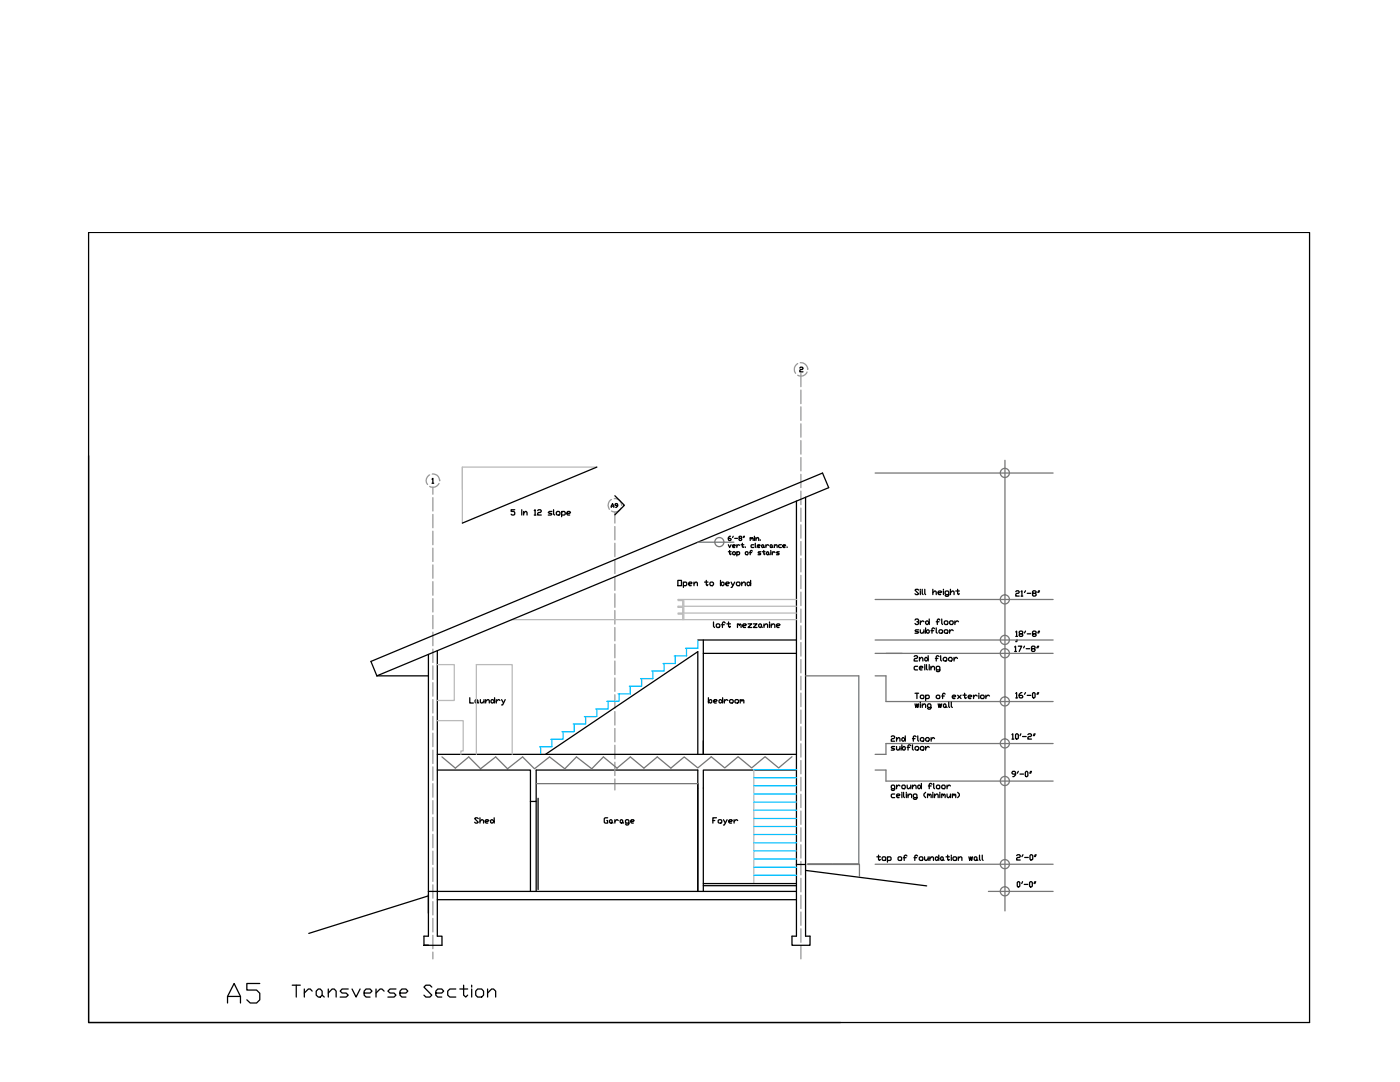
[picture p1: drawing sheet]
<svg xmlns="http://www.w3.org/2000/svg" width="279mm" height="216mm" viewBox="0 0 279 216" stroke-linecap="round" stroke-linejoin="round" font-family="sans-serif">
<!-- layer: walls -->
<g fill="none" stroke="#000" stroke-width=".25">
<path d="M119.1 93.2l-26.8 11.2M122.7 98.9l1.9 1.9-1.9 1.9M160.8 99.2v87.6h.9v1.8h-3.6v-1.8h.8v-86.8M74 132l90.2-37.6 1.2 2.9-90.2 37.6zM75.2 134.9h10.3M85.5 130.6v56.2h-.9v1.8M87.3 129.8v57h.9v1.8h-3.6h.9M139.3 127.7h19.6M139.3 130l-30.4 20.5M140.4 130.4h18.5M87.3 153.7h18.6v6.2h1.1v-6.2h32.3v24.2M87.3 150.5h71.6"/>
<path d="M107.4 159.3v18.2M140.4 147.8v2.7M158.9 153.7h-18.5v3.6M85.5 178.8l-23.9 7.5M85.5 177.9h73.4M87.3 179.5h71.6M140.4 176.3h18.5M140.4 176.7h18.5M160.8 173.7l24.1 3.1"/>
</g>
<!-- layer: grid -->
<g fill="none" stroke="#989898" stroke-width=".25">
<path d="M159.2 72.5a1.3 1.3 0 0 0-.4 2M159.7 72.4a1.35 1.35 0 0 1 1.5 1.3M159.8 74.5v2.7M159.8 77.8v2.7M161.1 74.2a1.28 1.28 0 0 1-1.9 .7M161.2 73.7h.1M85.8 94.8a1.25 1.25 0 0 0-.5 1.9M86.3 94.6a1.28 1.28 0 0 1 1.4 1.3M86.4 97.2v1.4M86.4 99.3v2.7M87.6 96.5a1.3 1.3 0 0 1-1.8 .6M87.7 95.9h.1"/>
<path d="M122 99.7a1.36 1.36 0 0 0-.4 1.9M122.6 99.5a1.28 1.28 0 0 1 1.5 1.3M159.8 81.2v2.7M159.8 84.6v2.6M159.8 87.9v2.7M159.8 91.3v2.7M159.8 94.6v2.7M159.8 98v2.7M86.4 102.6v2.7M86.4 106v2.7M86.4 109.4v2.6M86.4 112.7v2.7"/>
<path d="M86.4 116.1v2.7M86.4 119.5v2.6M122.7 102.2v2.2M122.7 105.1v2.6M122.7 108.4v2.7M122.7 111.7v2.8M122.7 115.1v2.7M122.7 118.5v2.7M123.9 101.4a1.33 1.33 0 0 1-1.9 .6M124.1 100.8h.1M159.8 101.4v2.6M159.8 104.7v2.7"/>
<path d="M159.8 108.1v2.7M159.8 111.4v2.7M159.8 114.8v2.7M159.8 118.1v2.7M86.4 122.8v2.7M86.4 126.1v2.7M86.4 129.5v2.7M86.4 132.9v2.7M86.4 136.2v2.7M86.4 139.6v2.7M122.7 121.8v2.7M122.7 125.2v2.7"/>
<path d="M122.7 128.6v2.7M122.7 131.9v2.7M122.7 135.3v2.7M122.7 138.6v2.7M159.8 121.5v2.7M159.8 124.9v2.7M159.8 128.2v2.7M159.8 131.6v2.7M159.8 134.9v2.8M159.8 138.3v2.7M86.4 142.9v2.8M86.4 146.3v2.7"/>
<path d="M86.4 149.7v2.6M86.4 153v2.7M86.4 156.4v2.7M86.4 159.8v2.6M122.7 142v2.7M122.7 145.4v2.6M122.7 148.7v2.7M122.7 152.1v2.7M122.7 155.4v2.2M159.8 141.7v2.6M159.8 145v2.7M159.8 148.4v2.7"/>
<path d="M159.8 151.8v2.6M159.8 155.1v2.7M159.8 158.5v2.6M86.4 163.1v2.7M86.4 166.5v2.6M86.4 169.8v2.7M86.4 173.2v2.7M86.4 176.6v2.6M86.4 179.9v2.7M159.8 161.8v2.7M159.8 165.2v2.7M159.8 168.6v2.6"/>
<path d="M159.8 171.9v2.7M159.8 175.2v2.8M159.8 178.6v2.7M86.4 183.2v2.8M86.4 186.6v2.7M86.4 190v1.3M159.8 182v2.6M159.8 185.3v2.7M159.8 188.7v2.6"/>
</g>
<!-- layer: 0 -->
<path d="M17.7 46.4h243.7v157.6h-243.7zM17.7 90.9v113.1h150.1M158.9 172.5h1.9" fill="none" stroke="#000" stroke-width=".25"/>
<!-- layer: const -->
<g fill="none" stroke="#000" stroke-width=".25">
<path d="M159.6 73.4l.2-.1h.3l.2 .1-.2 .3h-.3l-.2 .2v.3h.7M86.2 95.6l.2-.2v1M86.2 96.4h.4M102.7 101.7h-.7v.4h.6l.1 .2v.3l-.1 .2h-.4l-.2-.2M104.1 101.7v.2M104.1 102.1v.7M104.5 102.4l.3-.3h.2l.2 .2v.5M104.5 102.1v.7M106.6 101.9l.2-.2v1.1M106.6 102.8h.4M107.3 101.9l.2-.2h.4l.1 .2-.1 .4h-.4l-.2 .1v.4h.7M110.1 102.1h-.5l-.2 .2 .6 .1 .1 .2-.1 .2h-.6"/>
<path d="M110.5 101.7v.9l.2 .2M111.2 102.1h.4l.1 .2v.3l-.1 .2h-.4l-.2-.2zM112.1 102.3l.2-.2h.3l.2 .2v.3l-.2 .2h-.5M112.1 102.1v1M113.1 102.4h.6l.2-.1-.2-.2h-.4l-.2 .2v.3l.2 .2h.4M122 101.2l.2-.7 .3 .7M122 101h.5M123.3 100.9l-.5-.2 .1-.2 .4 .1v.4l-.4 .2M135.3 115.8h.7v1.1h-.7zM136.4 116.3l.2-.2h.3l.2 .2-.2 .6h-.5M136.4 116.1v1.1M137.4 116.5h.6l.1-.2-.1-.2h-.4l-.2 .2 .2 .6h.4"/>
<path d="M138.5 116.5l.5-.4 .2 .2v.6M138.5 116.1v.8M140.6 116.1h.7M141 115.8v.9l.1 .2 .2-.2M141.7 116.3l.1-.2h.4l.2 .2v.4l-.2 .2h-.4zM143.8 116.5l.3-.4 .4 .2v.4l-.2 .2h-.2zM143.8 115.8v1.1M144.9 116.5h.5l.2-.2-.2-.2h-.4l-.1 .2 .1 .6h.4M145.4 108.7l.2 .5 .3-.5M145.4 110.1h.5M145.6 109.8v.7l.2 .2 .1-.2M145.8 107l-.4 .3v.4l.1 .2h.3l.1-.2-.1-.3h-.4"/>
<path d="M145.9 116.1l.3 .8M146.2 109h.4l.2-.2-.2-.1-.4 .1v.3l.4 .1M146.3 110.1h.3l.2 .2-.2 .4h-.3l-.1-.2zM146.3 107l-.1 .3M146.6 116.1l-.5 1.1h-.2M146.6 107.4h.6M147 116.3l.1-.2h.4l.2 .2v.4l-.2 .2h-.4zM147.1 110.3l.1-.2h.3l.1 .2-.1 .4h-.4M147.1 108.7v.5M147.1 110.1v.8M147.6 107.4l-.1-.1 .1-.3 .4 .1-.1 .3-.4 .2 .1 .3h.3l.1-.2-.1-.3M147.6 108.8l-.3-.1-.2 .3"/>
<path d="M147.9 108.7h.5M148 116.5l.4-.4h.2l.1 .2v.6M148 116.1v.8M148.2 108.4v.7l.1 .1 .1-.1M148.4 107l-.1 .3M148.6 107l-.2 .3M148.7 109.1v.1M148.9 110.1h.3l.1 .2-.1 .4h-.3l-.2-.2zM149.1 116.3l.4-.2 .3 .4-.3 .4h-.2zM149.6 110.3h.4M149.7 107.4l.2-.1 .1 .3M149.7 107.3v.6"/>
<path d="M149.8 115.8v1.1M150 107.4l.1-.1 .2 .1v.5M150.1 110l-.1-.2-.3 .2v.7M150.4 108.7l-.5 .1 .1 .4h.4M150.6 107v.1M150.6 107.3v.6M150.7 108.4v.7l.2 .1M150.9 107.6l.4-.3 .1 .6M150.9 107.3v.6M151.2 109h.4l.1-.2-.1-.1-.4 .1 .1 .4h.3M151.7 107.7v.2M151.8 110.1h-.4l-.1 .2 .5 .2-.1 .2h-.4"/>
<path d="M152 108.8l.3-.1 .1 .1v.3l-.3 .1zM152.1 110.1h.6M152.4 109.8v.7l.2 .2 .1-.2M152.4 109.1l.2 .1M152.9 108.7v.5M153.1 110.1l.3 .2-.1 .4-.3-.2zM153.4 108.8l-.3-.1-.2 .3M153.4 110.5l.1 .2M153.7 108.8l.3-.1 .1 .1v.3l-.3 .1zM153.8 109.8v.2M153.8 110.1v.6M154.1 109.1l.1 .1"/>
<path d="M154.1 110.1v.6M154.5 109l.5-.3 .1 .5M154.5 108.7v.5M154.7 110.3l-.3-.2-.3 .3M155.5 110.1h-.4l-.1 .2 .4 .1 .1 .1-.1 .2h-.4M155.9 108.7l-.5 .1 .1 .4h.4M156.2 109h.5l.1-.2-.1-.1-.5 .1 .2 .4h.3M157.1 109.1v.1M183.3 117.8l-.1-.2h-.4l-.2 .2 .7 .7-.1 .1h-.4l-.2-.1M183.7 117.6v.2M183.7 117.9v.7M184.1 117.6v.9l.1 .1"/>
<path d="M184.6 117.6v.9l.1 .1M186.2 118.3l.5-.4 .1 .2v.5M186.2 117.6v1M187.2 118.3h.5l.2-.2-.2-.2h-.3l-.2 .2v.4l.2 .1h.3M188.3 117.6v.2M188.3 117.9v.7M189.3 118.6h-.5l-.2-.1v-.4l.2-.2h.4l.1 .2v.7l-.1 .2h-.4l-.2-.2M189.7 118.3l.5-.4 .2 .2v.5M189.7 117.6v1M190.7 117.9h.8M191.1 117.6v.9l.2 .1 .2-.1M202.7 118.1l.2-.2h.3l.2 .2-.2 .3h-.3l-.2 .2v.3h.7"/>
<path d="M203.8 118.1l.1-.2v1M203.8 118.9h.3M204.7 117.9l-.2 .3M205 118.4h.7M206.2 118.4l-.1-.2 .1-.3 .6 .2-.2 .3h-.4l-.1 .2 .1 .3 .6-.1v-.2l-.2-.2M207.3 117.9l-.2 .3M207.5 117.9l-.2 .3M93.8 139.2v1.1h.7M94.8 139.8l.4-.2 .2 .2v.3l-.4 .2-.2-.2zM95.9 139.6v.5l.1 .2 .6-.4M96.6 139.6v.7M96.9 139.9l.6-.3 .1 .2v.5"/>
<path d="M96.9 139.6v.7M98 139.8l.4-.2 .3 .3-.3 .4h-.2l-.2-.2zM98.7 139.2v1.1M99 139.6v.7M99.8 139.8l-.4-.2-.4 .3M100.1 139.6l.4 .7M100.8 139.6l-.5 1.1h-.2M141.4 139.9l.3-.3 .4 .2v.3l-.2 .2zM141.4 139.2v1.1M142.4 124.1v.9l.2 .2M142.4 139.9h.5l.2-.1-.2-.2h-.3l-.2 .2v.3l.2 .2h.3M142.9 124.7l.2-.2h.4l.2 .2v.3l-.2 .2h-.4z"/>
<path d="M143.5 139.8l.3-.2 .4 .3-.5 .4-.2-.2zM144 124.7h.6M144.2 139.2v1.1M144.6 139.6v.7M144.7 124.3l-.1-.2h-.3l-.1 .2v.9M145.1 124.5h.7M145.3 139.8l-.4-.2-.3 .3M145.4 124.1v.9l.2 .2 .2-.2M145.6 139.8l.2-.2h.3l.2 .2v.3l-.5 .2-.2-.2zM146.7 139.8l.1-.2h.4l.2 .2v.3l-.2 .2h-.4l-.1-.2zM147.2 124.7l.1-.2 .3 .3M147.2 124.5v.7"/>
<path d="M147.6 124.7l.1-.2 .2 .2v.5M147.7 139.8l.2-.2 .2 .3M147.7 139.6v.7M148.1 139.8l.2-.2 .1 .2v.5M148.2 124.8h.6l.2-.1-.2-.2h-.4l-.2 .2 .2 .5h.4M149.3 124.5h.7l-.7 .7h.7M150.4 124.5h.7l-.7 .7h.7M151.4 124.7l.2-.2 .4 .2-.2 .5-.4-.2zM152 125l.1 .2M152.5 124.8l.5-.3 .2 .2v.5M152.5 124.5v.7M153.6 124.1v.2"/>
<path d="M153.6 124.5v.7M153.9 124.8l.5-.3 .2 .2v.5M153.9 124.5v.7M155 124.8h.5l.2-.1-.2-.2h-.4l-.1 .2 .1 .5h.4M182.4 131l.2-.2h.4l.1 .2-.1 .4h-.4l-.2 .2v.3h.7M182.6 123.7l.2-.2h.4l.1 .4-.3 .2M182.6 138.3h.7M183 138.3v1.1M183.1 133h-.5l-.2 .1v.4l.2 .2h.5M183.2 124.1l.1 .1-.1 .4h-.4l-.2-.2M183.3 125.7h-.5l-.2 .1 .2 .2h.4l.1 .2-.1 .2h-.6M183.5 131.6l.3-.4h.2l.2 .2v.5"/>
<path d="M183.5 133.3h.5l.2-.2-.2-.1h-.3l-.2 .1v.4l.2 .2h.3M183.5 131.2v.7M183.7 125.7v.5l.1 .2h.3l.3-.4M183.7 138.9l.1-.2h.4l.2 .2v.3l-.2 .2h-.4l-.1-.2zM183.7 123.9v.7M184.4 124.1l-.3-.2-.4 .3M184.4 125.7v.7M184.6 132.6v.2M184.6 133v.7M184.7 124.1l.4-.2 .3 .3-.3 .4h-.2l-.2-.2zM184.7 126l.4-.3 .3 .1v.4l-.1 .2zM184.7 131.2h.2l.3 .4-.3 .3-.3-.2z"/>
<path d="M184.7 138.9l.2-.2h.4l.1 .2v.3l-.1 .2h-.6M184.7 125.3v1.1M184.7 138.7v1.1M184.9 132.6v.9l.2 .2M185.2 130.8v1.1M185.4 123.5v1.1M185.4 132.6v.2M185.4 133v.7M185.8 133.3l.5-.3 .2 .1v.6M185.8 125.8h.5M185.8 133v.7M186.5 125.5l-.2-.2-.3 .2v.9"/>
<path d="M186.7 131.4h.5M186.8 125.3v.9l.3 .2M186.8 138.9l.6-.2 .2 .2v.3l-.2 .2h-.3l-.3-.2zM186.8 124.1h.6M187.4 125.8l.2-.1h.3l.2 .1v.4l-.2 .2h-.3l-.2-.2zM187.4 131l-.2-.2-.4 .2v.9M187.6 123.7l-.2-.2-.3 .2v.9M187.6 133.7h-.6l-.2-.2v-.4l.2-.1h.4l.2 .1v.7l-.2 .2h-.4l-.2-.2M187.7 130.8v.9l.2 .2M187.9 123.5v.9l.2 .2M187.9 138.9h.6M188.2 131.4l.3-.2h.3l.2 .5-.2 .2h-.3l-.3-.2z"/>
<path d="M188.5 124.1l.1-.2h.4l.2 .2v.3l-.2 .2h-.4zM188.5 125.8l.1-.1h.4l.2 .1v.4l-.2 .2h-.4l-.1-.2zM188.6 138.5l-.1-.2-.4 .2v.9M189.3 131.4l.2-.2h.4l.1 .5-.1 .2h-.4l-.2-.2zM189.5 124.1l.2-.2h.4l.1 .2v.3l-.1 .2h-.4zM189.5 125.7v.7M190.1 139.1h.5l.1-.2-.1-.2h-.4l-.1 .2v.3l.1 .2h.4M190.2 125.8l-.3-.1-.4 .3M190.4 131.2v.7M190.6 123.9v.7M191.1 131.4l-.4-.2-.3 .4M191.1 138.7l.7 .7"/>
<path d="M191.3 124.1l-.3-.2-.4 .3M191.8 138.7l-.7 .7M192.2 138.7h.7M192.5 138.3v.9l.2 .2 .2-.2M193.2 139.1h.5l.3-.2-.3-.2h-.3l-.2 .2v.3l.2 .2h.3M194.3 138.7v.7M195 138.9l-.4-.2-.3 .4M195.4 138.3v.2M195.4 138.7v.7M195.7 138.9l.2-.2h.3l.2 .2v.3l-.2 .2h-.3l-.2-.2zM196.8 138.7v.7M197.5 138.9l-.4-.2-.3 .4"/>
<path d="M202.5 129.1l.2-.2v1.1M202.5 130h.3M202.7 126.1l.2-.2v1.1M202.7 138.4l.2-.2v1.1M202.7 127h.4M202.7 139.3h.4M202.9 127.7l-.2 .3M203.1 127.7l-.2 .3M203.2 128.9h.7l-.5 1.1M203.6 126.5l-.2-.2 .2-.4h.3l.2 .4-.2 .2h-.3l-.2 .3 .2 .2h.3l.2-.2-.2-.3M203.9 138.2l-.5 .3v.6l.2 .2h.3l.2-.2-.2-.3h-.5M204.5 128.9l-.2 .4"/>
<path d="M204.7 125.9l-.2 .4M204.7 138.2l-.2 .3M204.8 129.4h.7M205 126.5h.7M205 138.8h.7M206 129.4l-.1-.1 .1-.4h.4l.2 .2-.2 .3h-.4l-.1 .2 .1 .4h.4l.2-.2-.2-.4M206.1 138.4l.1-.2 .4 .2v.7l-.2 .2-.3-.2zM206.2 126.5l-.1-.2 .1-.4h.4l.2 .2v.2l-.6 .2-.1 .3 .1 .2h.4l.2-.2-.2-.3M207.1 128.9l-.2 .4M207.1 138.2l-.1 .3M207.3 125.9l-.2 .4M207.3 128.9l-.2 .4"/>
<path d="M207.3 138.2l-.2 .3M207.5 125.9l-.2 .4M95.4 140.1l.1 .2M177.9 147l.1-.2h.4l.1 .2-.1 .4h-.4l-.1 .2v.3h.6M178.5 157.4h-.5l-.1-.2v-.4l.1-.1h.4l.1 .1v.8l-.1 .1h-.4l-.1-.1M178.5 158.4h-.5l-.1 .2 .1 .6h.5M178.5 149h-.5l-.1 .1 .1 .2h.4l.1 .2-.1 .2h-.5M178.9 158.8h.5l.2-.2-.2-.2h-.3l-.2 .2 .2 .6h.3M178.9 147.6l.4-.4h.1l.2 .2v.5M178.9 149v.5l.2 .2 .5-.4M178.9 147.2v.7M178.9 156.7v.7"/>
<path d="M179.6 156.8l-.3-.1-.4 .3M179.6 149v.7M180 156.8l.2-.1h.3l.2 .1v.4l-.2 .2h-.3l-.2-.2zM180 148.6v1.1M180 158.1v.2M180 158.4v.8M180.2 147.2h.1l.4 .4-.4 .3-.3-.2zM180.3 158.1v.8l.2 .3M180.3 149l.4 .1v.4l-.2 .2-.5-.4zM180.7 146.8v1.1M180.9 158.1v.2M180.9 158.4v.8"/>
<path d="M181 156.7v.5l.2 .2 .6-.4M181 149.1h.6M181.2 158.8l.4-.4h.2l.1 .2v.6M181.2 158.4v.8M181.8 148.8l-.2-.2-.4 .2v.9M181.8 156.7v.7M182.1 157l.5-.3 .2 .1v.6M182.1 148.6v.9l.2 .2M182.1 156.7v.7M182.1 147.4h.5M182.6 149.1l.6-.1 .1 .1v.4l-.1 .2h-.4l-.2-.2zM182.6 140.4l.2 .8 .2-.8 .2 .8 .1-.8"/>
<path d="M182.8 147l-.2-.2-.3 .2v.9M183 159.2h-.6l-.1-.3v-.3l.1-.2h.4l.2 .2v.7l-.2 .2h-.4l-.1-.2M183.2 156.8l.3-.1 .4 .3-.6 .4-.1-.2zM183.2 146.8v.9l.1 .2M183.7 147.4l.2-.2h.3l.2 .5-.2 .2h-.3l-.2-.2zM183.7 149.1l.5-.1 .2 .1v.4l-.2 .2h-.3l-.2-.2zM183.7 140.1v.2M183.7 140.4v.8M183.9 156.3v1.1M184.1 140.8l.3-.4h.2l.1 .3v.5M184.1 140.4v.8M184.7 158.1l-.3 .3v.4l.3 .4"/>
<path d="M184.7 147.4l.2-.2h.4l.1 .5-.1 .2h-.4l-.2-.2zM184.7 149v.7M185.1 158.6l.2-.2 .1 .4M185.1 158.4v.8M185.3 156.8h.5M185.4 158.6l.2-.2 .2 .2v.6M185.4 149.1l-.3-.1-.4 .3M185.8 141.2h-.5l-.2-.2 .2-.6h.3l.2 .3v.6l-.2 .2h-.3l-.2-.2M185.8 147.2v.7M186 156.5l-.2-.2-.4 .2v.9M186.2 158.1v.2M186.2 158.4v.8"/>
<path d="M186.3 156.3v.9l.2 .2M186.5 158.8l.6-.4 .1 .2v.6M186.5 147.4l-.3-.2-.4 .4M186.5 158.4v.8M186.9 156.8l.2-.1h.3l.2 .1v.4l-.2 .2h-.3l-.2-.2zM187.2 140.4l.2 .8 .2-.8 .1 .8 .2-.8M187.6 158.1v.2M187.6 158.4v.8M187.9 158.6l.2-.2 .2 .4M187.9 158.4v.8M188.1 156.7h.4l.1 .1v.4l-.1 .2h-.4l-.2-.2v-.4zM188.3 158.6l.2-.2 .1 .2v.6"/>
<path d="M188.5 140.4l.3 .3v.3l-.2 .2-.3-.2zM188.8 141l.2 .2M189 158.4v.5l.2 .3h.1l.4-.4M189 156.7v.7M189.3 140.1v.9l.2 .2M189.7 156.8l-.4-.1-.3 .3M189.7 158.4v.8M189.9 140.1v.9l.2 .2M190.1 158.6l.1-.2 .2 .4M190.1 158.4v.8M190.4 158.6l.2-.2 .1 .2v.6M191.1 158.1l.4 .3v.4l-.4 .4"/>
<path d="M202 146.6l.1-.2v1.1M202 147.5h.3M202.7 146.6l.1-.2 .4 .2v.7l-.2 .2-.3-.2zM202.7 154.5h-.6l-.1-.2 .1-.4h.4l.2 .2v.5l-.4 .4h-.2M203.2 153.9l-.2 .4M203.6 154.5h.7M203.7 146.4l-.1 .4M204.1 147h.7M204.8 153.9l.3 .2v.7l-.1 .2-.4-.2v-.7zM205.1 146.6l.2-.2h.4l.2 .2-.2 .4-.6 .1v.4h.8M205.7 153.9l-.2 .4M205.9 153.9l-.2 .4"/>
<path d="M206.4 146.4l-.2 .4M206.6 146.4l-.2 .4M95.4 163.4l-.2-.2h-.3l-.2 .2 .7 .7-.2 .1h-.3l-.2-.1M95.8 163.9l.5-.3 .2 .1v.5M95.8 163.2v1M96.8 163.9h.6l.2-.2-.2-.1h-.4l-.2 .1v.4l.2 .1h.4M97.9 163.7l.3-.1 .4 .3-.5 .3-.2-.1zM98.6 163.2v1M121.3 163.2h-.5l-.2 .2v.7l.2 .1h.5v-.5h-.2M121.7 163.7l.3-.1 .2 .1v.4l-.4 .1-.1-.1zM122.2 164.1l.1 .1M122.7 163.6v.6"/>
<path d="M123.4 163.7l-.4-.1-.3 .3M123.8 163.7l.3-.1 .2 .1v.4l-.4 .1-.1-.1zM124.3 164.1l.1 .1M125.5 164.2h-.5l-.2-.1v-.4l.2-.1h.3l.2 .1v.7l-.2 .2h-.3l-.2-.2M125.9 163.9h.5l.2-.2-.2-.1h-.3l-.2 .1v.4l.2 .1h.3M142.3 163.7h.3M143 163.2h-.7v1M143.3 163.7l.2-.1h.4l.1 .1v.4l-.1 .1h-.4l-.2-.1zM144.4 163.6l.4 .6M145.1 163.6l-.5 1h-.2M145.4 163.9h.6l.2-.2-.2-.1-.6 .1v.4l.6 .1M146.5 163.6v.6"/>
<path d="M147.2 163.7l-.3-.1-.4 .3M175 171h.7M175.3 170.6v.9l.2 .2 .2-.2M176.2 171h.4l.2 .1v.4l-.2 .2h-.4l-.1-.2v-.4zM177.1 171.1l.2-.1h.4l.1 .1v.4l-.1 .2h-.6M177.1 171v1M179.4 171h.4l.1 .1v.4l-.1 .2h-.4l-.2-.2v-.4zM180.3 171.1h.5M181 170.8l-.2-.2-.3 .2v.9M182.4 171.1h.6M183.1 170.8l-.1-.2-.4 .2v.9M183.5 171.1l.5-.1 .2 .1v.4l-.2 .2h-.3l-.2-.2z"/>
<path d="M184.5 171v.5l.2 .2h.2l.3-.4M185.2 171v.7M185.6 171.3l.5-.3 .2 .1v.6M185.6 171v.7M186.7 171.1l.3-.1 .4 .3-.4 .4h-.2l-.1-.2zM187.4 170.6v1.1M187.9 171l.3 .1v.4l-.1 .2-.4-.2v-.4zM188.2 171.5l.2 .2M188.8 171h.7M189.1 170.6v.9l.2 .2 .2-.2M189.9 170.6v.2M189.9 171v.7"/>
<path d="M190.4 171h.3l.2 .1v.4l-.2 .2h-.3l-.2-.2v-.4zM191.2 171.3l.4-.3h.2l.2 .1v.6M191.2 171v.7M193.4 171l.1 .7 .2-.7 .2 .7 .2-.7M194.6 171l.4 .1v.4l-.2 .2-.4-.2v-.4zM195 171.5l.1 .2M195.5 170.6v.9l.2 .2M196 170.6v.9l.2 .2M202.9 170.7l.2-.2h.3l.2 .2-.2 .4-.5 .2v.3h.7M203 176.1l.2-.2 .3 .2v.7l-.1 .2-.4-.2zM204.1 175.9l-.2 .4M204.2 170.5l-.3 .4"/>
<path d="M204.4 176.5h.7M204.5 171.1h.7M205.5 176.1l.1-.2 .4 .2v.7l-.1 .2-.4-.2zM205.6 170.7l.1-.2 .4 .2v.7l-.2 .2-.3-.2zM206.5 175.9l-.1 .4M206.6 170.5l-.2 .4M206.7 175.9l-.2 .4M206.8 170.5l-.2 .4M45.4 198.8h2.6M51.8 196.2h-2.5v1.4h1.9l.6 .6v1.3l-.6 .6h-1.3l-.6-.6M58.3 196.6h1.6M59.1 196.6v2.4"/>
<path d="M60.7 197.3v1.7M62.3 197.8l-.4-.5h-.4l-.8 .8M63.1 197.8l.4-.5h.4l.4 .5v.8l-.4 .4h-.4l-.4-.4zM64.3 198.6l.4 .4M65.5 198.1l.8-.8h.4l.4 .5v1.2M65.5 197.3v1.7M69.5 197.3h-1.2l-.4 .5 .4 .3h.8l.4 .5-.4 .4h-1.2M70.3 197.3l.8 1.7 .8-1.7M72.7 198.1h1.2l.3-.3-.3-.5h-.8l-.4 .5v.8l.4 .4h.8M75 197.3v1.7M76.7 197.8l-.5-.5h-.4l-.8 .8M79 197.3h-1.2l-.4 .5 .4 .3h.8l.4 .5-.4 .4h-1.2"/>
<path d="M79.8 198.1h1.2l.4-.3-.4-.5h-.8l-.4 .5v.8l.4 .4h.8M86.2 197l-.4-.4h-.8l-.4 .4 1.6 1.6-.4 .4h-.8l-.4-.4M87 198.1h1.2l.3-.3-.3-.5h-.8l-.4 .5v.8l.4 .4h.8M91 197.3h-1.2l-.4 .5v.8l.4 .4h1.2M91.8 197.3h1.5M92.5 196.6v2l.4 .4 .4-.4M94.1 196.6v.4M94.1 197.3v1.7M95.3 197.3h.8l.4 .5v.8l-.4 .4h-.8l-.4-.4v-.8zM97.3 198.1l.8-.8h.4l.4 .5v1.2M97.3 197.3v1.7M45.4 200.1v-1.3l1.3-2.6 1.3 2.6v1.3"/>
</g>
<!-- layer: e2 -->
<g fill="none" stroke="#767676" stroke-width=".25">
<path d="M174.7 94.4h35.5M200.6 91.8v90M139.3 108.2h7.2M174.7 119.6h35.5M160.8 134.9h10.6v37.5M174.7 134.9h2.1v5.1h33.4M174.7 127.7h35.5M174.7 130.4h35.5M88.2 151l2.7 2.3 2.6-2.3 2.4 2.4 3-2.4 2.4 2.4 3-2.4 2.4 2.4 3-2.4 3 2.4 2.3-2.4 3.1 2.4 2.3-2.4 2.7 2.3 2.7-2.3 2.7 2.3 2.7-2.3 2.7 2.3 2.7-2.3 2.7 2.2 2.6-2.2M107 156.4h32.3M141.9 151l2.7 2.2 2.7-2.2 2.7 2.2 2.7-2.2 2.7 2.2 2.7-2.2M174.7 153.7h2.1v2.2h33.4"/>
<path d="M210.2 148.4h-33.4v2.1h-2.1M161.2 172.5h10.3v2.4M174.7 172.5h35.5M197.3 177.9h12.9"/>
<circle cx="200.5" cy="94.4" r=".91"/>
<circle cx="143.6" cy="108.2" r=".91"/>
<circle cx="200.5" cy="119.6" r=".91"/>
<circle cx="200.5" cy="130.4" r=".91"/>
<circle cx="200.5" cy="127.7" r=".91"/>
<circle cx="200.5" cy="140" r=".91"/>
<circle cx="200.5" cy="148.3" r=".91"/>
<circle cx="200.5" cy="155.8" r=".91"/>
<circle cx="200.5" cy="172.4" r=".91"/>
<circle cx="200.5" cy="177.8" r=".91"/>
</g>
<!-- layer: e1 -->
<path d="M139.3 130v20.5M140.4 127.7v22.8M105.9 159.9v18M107 159.9v18M139.3 157.3v20.6M140.4 157.3v20.6" fill="none" stroke="#000" stroke-width=".25"/>
<!-- layer: blocks -->
<path d="M161.2 172.4h4.8M166.1 172.4h5.3" fill="none" stroke="#767676" stroke-width=".25"/>
<!-- layer: stairs -->
<g fill="none" stroke="#00bfff" stroke-width=".25">
<path d="M121.4 139.9v1.6h-2.5M123.6 138.5v1.4h-2.5M125.8 136.9v1.6h-2.5M128 135.4v1.5h-2.4M130.3 133.9v1.5h-2.5M132.5 132.4v1.5h-2.4M134.8 130.9v1.5h-2.5M137 129.4v1.5h-2.4M139.3 127.9v1.5h-2.5M107.9 149v1.5M110.1 147.5v1.5h-2.4M112.4 146v1.5h-2.5"/>
<path d="M114.6 144.5v1.5h-2.4M116.9 143v1.5h-2.5M119.1 141.5v1.5h-2.5M150.4 158.4h8.5M150.4 156.8h8.5M150.4 155.2h8.5M150.4 153.6h8.5M150.4 174.7h8.5M150.4 173h8.5M150.4 171.4h8.5M150.4 169.8h8.5M150.4 168.2h8.5"/>
<path d="M150.4 166.5h8.5M150.4 164.9h8.5M150.4 163.3h8.5M150.4 161.7h8.5M150.4 160h8.5"/>
</g>
<!-- layer: millwork -->
<path d="M92.3 93.2v11.2M119.1 93.2h-26.8v4.5M136.5 119.8v1.2h22.4M158.9 119.6h-23.6v.2h1v1.2h-1v.2h1v1.1h-1v.2h1v1.1M87.3 132.6h3.4v7.2h-3.4M102.1 123.6h56.8M136.5 121.2v1.1h22.4M136.5 122.5v1.1M87.3 143.8h5.1v6h-.4v.7M95.1 150.5v-17.9h7.1v17.9M150.4 153.7v22.6" fill="none" stroke="#bababa" stroke-width=".25"/>
</svg>
